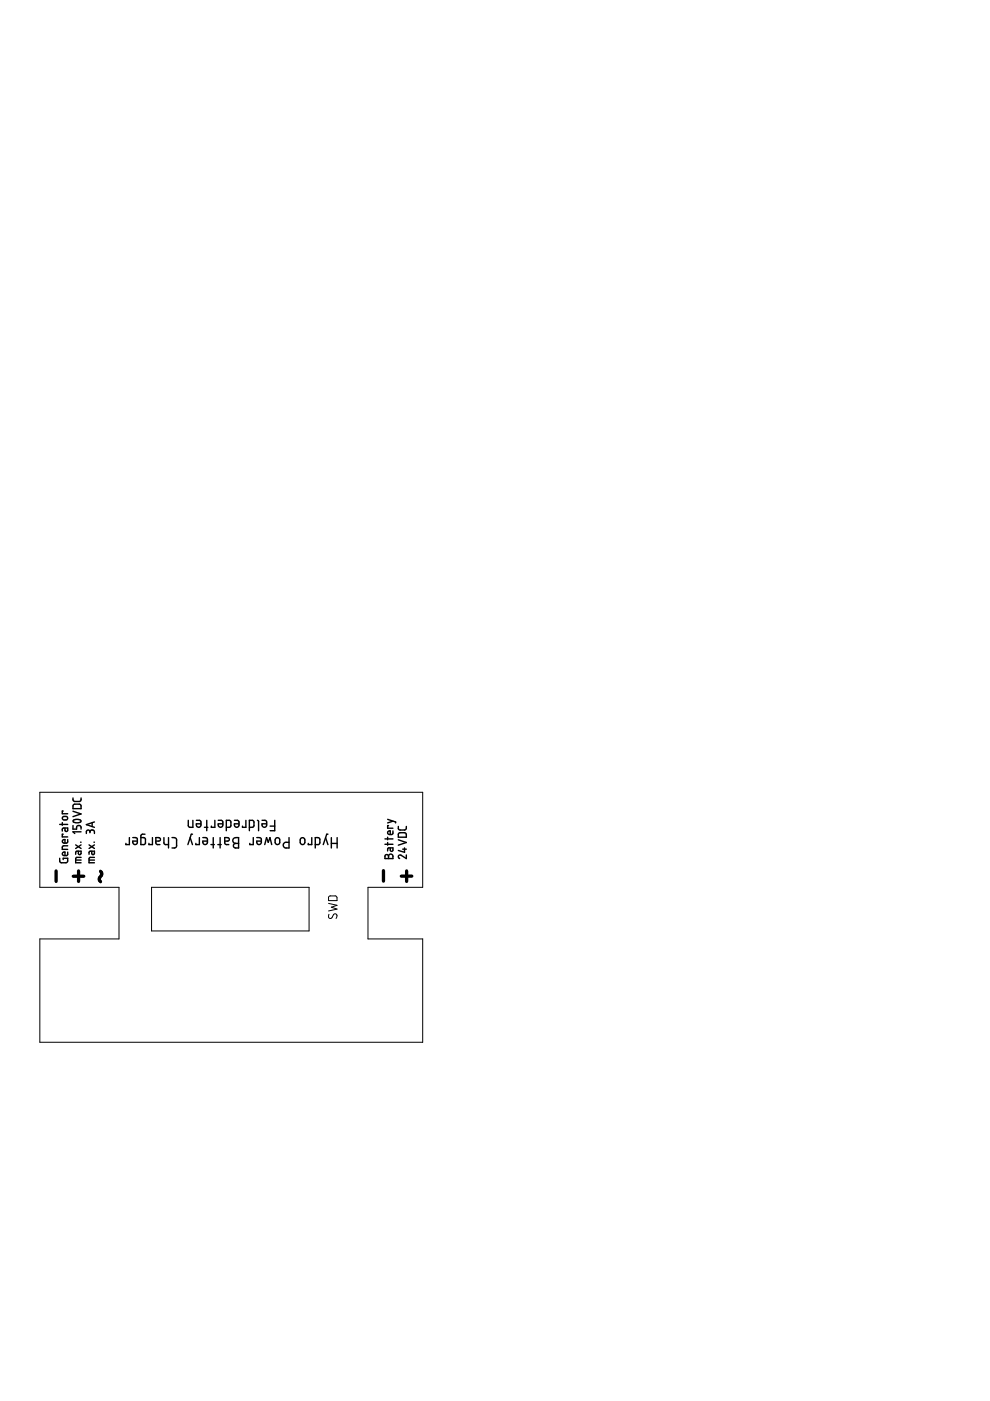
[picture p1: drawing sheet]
<svg xmlns="http://www.w3.org/2000/svg" width="210mm" height="297mm" viewBox="0 0 210 297" stroke-linecap="round" stroke-linejoin="round" font-family="sans-serif">
<path d="M8.4 168h81.2v20.1h-11.6v11h11.6v21.9h-81.2v-21.9h16.8v-11h-16.8zM32.1 188.1h33.4v9.3h-33.4zM69.7 191.5l1.8 .4-1.2 .4 1.2 .4-1.8 .4M69.7 193.8v.7l.1 .2h.3l.7-.9h.4l.3 .3-.3 .6M69.7 190.1l.3-.2 1.3 .1 .2 .3v.6h-1.8z" fill="none" stroke="#000" stroke-width=".21"/>
<g fill="none" stroke="#000" stroke-width=".3">
<path d="M12.7 174.8h1.7M13.2 174.4v.6M13.3 173.2l.8-.1 .3 .4-.3 .3h-.7l-.2-.3zM13.4 176.9h-.2v.5h1.2M13.4 172h-.2v.5h1.2M13.8 175.6v.4a.29 .29 0 0 0 .3 .3 .29 .29 0 0 0 .3-.3v-.4h-1l-.2 .1v.5M14.4 179.3h-.9l-.3 .3v.5h1.2M14.4 178v.5l-.3 .3-.7-.1-.2-.3 .1-.3 .5-.1v.8M15.5 175v.8h.7l.1-.5 .3-.3 .5 .2 .1 .6M15.5 169.2v.5l.3 .2h1.2l.2-.2v-.5M15.5 172l1.7 .6-1.7 .5M15.6 173.9l.5-.2 .7 .1a.34 .34 0 0 1 .4 .4 .34 .34 0 0 1-.5 .2h-.9a.28 .28 0 0 1-.3-.2 .28 .28 0 0 1 .1-.3z"/>
<path d="M15.6 170.6l1.4-.1 .2 .3v.6h-1.7zM16 179.1l1.2 .8M17.1 178.6h.1M17.2 179.1l-1.2 .8M17.2 176.4h-1.7l.4 .3M18.9 179.1l1.1 .8M19.1 176.4l-.2-.4h-.4l-.2 .2v.5M19.1 176.4l.1-.4h.5l.3 .2v.5M19.1 176.4v.2M19.5 174.4v.9M19.9 178.6h.1M20 179.1l-1.1 .8"/>
<path d="M20 174.3l-1.7 .5 1.7 .6M27.4 177.6v1.5h-.7v-.3M28.2 177.6h.7l.2 .3v.9l-.2 .2h-.5l-.2-.2v-.5h.9M30.7 176.9h-.6l-.2 .3v1.9l.7-.1 .2-.2v-1l-.3-.2h-.6M32.3 177.6v1.5h-.7v-.3M33 178.3l.9-.1v-.5l-.9-.1 .1 1.3 .8 .2M34.8 177.6v1.3l.9 .2M35.7 177.6v2.2M36.5 177.6h.6l.3 .4v1.6l-.3 .2h-.6M39.9 173.9v1.2l.4 .3h.6v-1.5M40.3 177.6l.5 1.5M40.8 176.9h-.2l-.8 2.2"/>
<path d="M41.6 173.9h.8l.2 .3-.1 1-.3 .2-.4-.1-.2-.6h1M42.3 177.6v1.5h-.8v-.3M43 177.6h.7l.3 .3-.1 .9-.4 .3-.3-.1-.2-.2v-.5h1M43.3 175.4h.8M43.8 173.9v2.2M44.7 179.1h.7M45.2 177.6v2.2M45.6 173.9v1.5h-.8v-.2M46.2 179.1h.7M46.3 173.9h.7l.2 .3-.1 1-.3 .2-.4-.1-.1-.6h.9M46.7 177.6v2.2M47.6 178.3l.9-.1v-.5l-.9-.1 .1 1.3 .8 .2"/>
<path d="M48 175.4l.9-.1 .1-1.1-.2-.2-.8-.1v2.2M49.6 177.8l1-.2v2.2h-.7l-.3-.2-.1-.5 .5-.3-.4-.1-.2-.3zM49.7 173.9h.7l.3 .3-.1 1-.4 .2-.4-.1-.1-.6h1M50 178.8h.6M52.1 173.9v1.5h-.7v-.2M52.9 175.4l.9-.1v-1.1l-.1-.2-.8-.1v2.2M53.7 177.6v1.5h-.7v-.3M54.4 177.6h.8l.2 .3-.1 1-.4 .2-.2-.1-.3-.3v-.4h1M54.6 173.9l.2 .2v2M55.6 173.9h.7l.2 .3v1l-.4 .2-.4-.1-.1-.6h.9M56.1 179.1l.4-1.5 .4 1 .3-1 .4 1.5M57.3 175.2h1"/>
<path d="M58.3 173.9v2.2h-1M58.5 177.8l.5-.2 .3 .4v.7l-.3 .3h-.4l-.2-.2zM61.3 177.6v2.2l-1-.1-.3-.4 .2-.5 .3-.2h.8M63.8 177.8l.4-.2 .4 .2v.9l-.3 .3h-.3l-.3-.2-.1-.7zM66.1 177.6v1.5h-.7v-.3M66.8 179.1l.8-.1 .2-.2v-.9l-.2-.3h-.8v2.2M69 177.6l.5 1.5M69.5 176.9h-.2l-.8 2.2M70.3 177.6v2.2M70.3 178.8h1.2M71.5 177.6v2.2M81.6 179h1.7"/>
<path d="M81.6 177.9h1.7M82.2 177.5v.6M82.2 178.6v.6M82.2 173.7l1.7 .6v.2M82.4 175h-.2v.6h1.1M82.7 179.8v.4a.29 .29 0 0 0 .3 .3 .29 .29 0 0 0 .3-.3v-.4h-.9l-.2 .1v.5M83.3 176.2v.5l-.2 .2-.8-.1-.1-.5 .5-.1v.7M83.3 174.1l-1.1 .4M84.5 175.2v.6l.3 .2 1.2-.1 .1-.2v-.5M84.5 178.1l1.6 .5-1.6 .6M84.6 176.6h1.4l.1 .2v.7h-1.6zM85.8 179.8v.9l-1.3-.4"/>
<path d="M12.7 182v.7l.2 .2h1.1l.3-.2 .1-.7h-1v.2M14.4 180.7l-.1 .6h-1a.36 .36 0 0 1-.1-.4 .36 .36 0 0 1 .4-.2h.2v.7M16 182.4h1.2M16.6 180.5v.4a.29 .29 0 0 0 .3 .3 .29 .29 0 0 0 .3-.3v-.4h-.9l-.2 .1-.1 .5M17.2 181.8h-.9l-.3 .2v.9h1.2M18.9 182.4h1.1M19.5 180.5v.4a.29 .29 0 0 0 .2 .3 .29 .29 0 0 0 .3-.3v-.4h-.9l-.2 .2v.4M20 181.8h-.9l-.2 .2v.9h1.1M81.7 181.3l.4-.1 .3 .3 .1-.3 .5-.1 .3 .3v.6h-1.7zM82.4 181.5v.5M85.4 180h.7M86.1 181.3v.7l-1.1-.7-.5 .1a.4 .4 0 0 0 .2 .6"/>
</g>
<path d="M11.9 184.7v2.2M15.5 185.8h2.3M16.7 184.7v2.2M21.3 184.7l.3 .5-.6 1 .3 .7M81.3 184.6v2.2M85.1 185.8h2.2M86.2 184.7v2.2" fill="none" stroke="#000" stroke-width=".7"/>
</svg>
